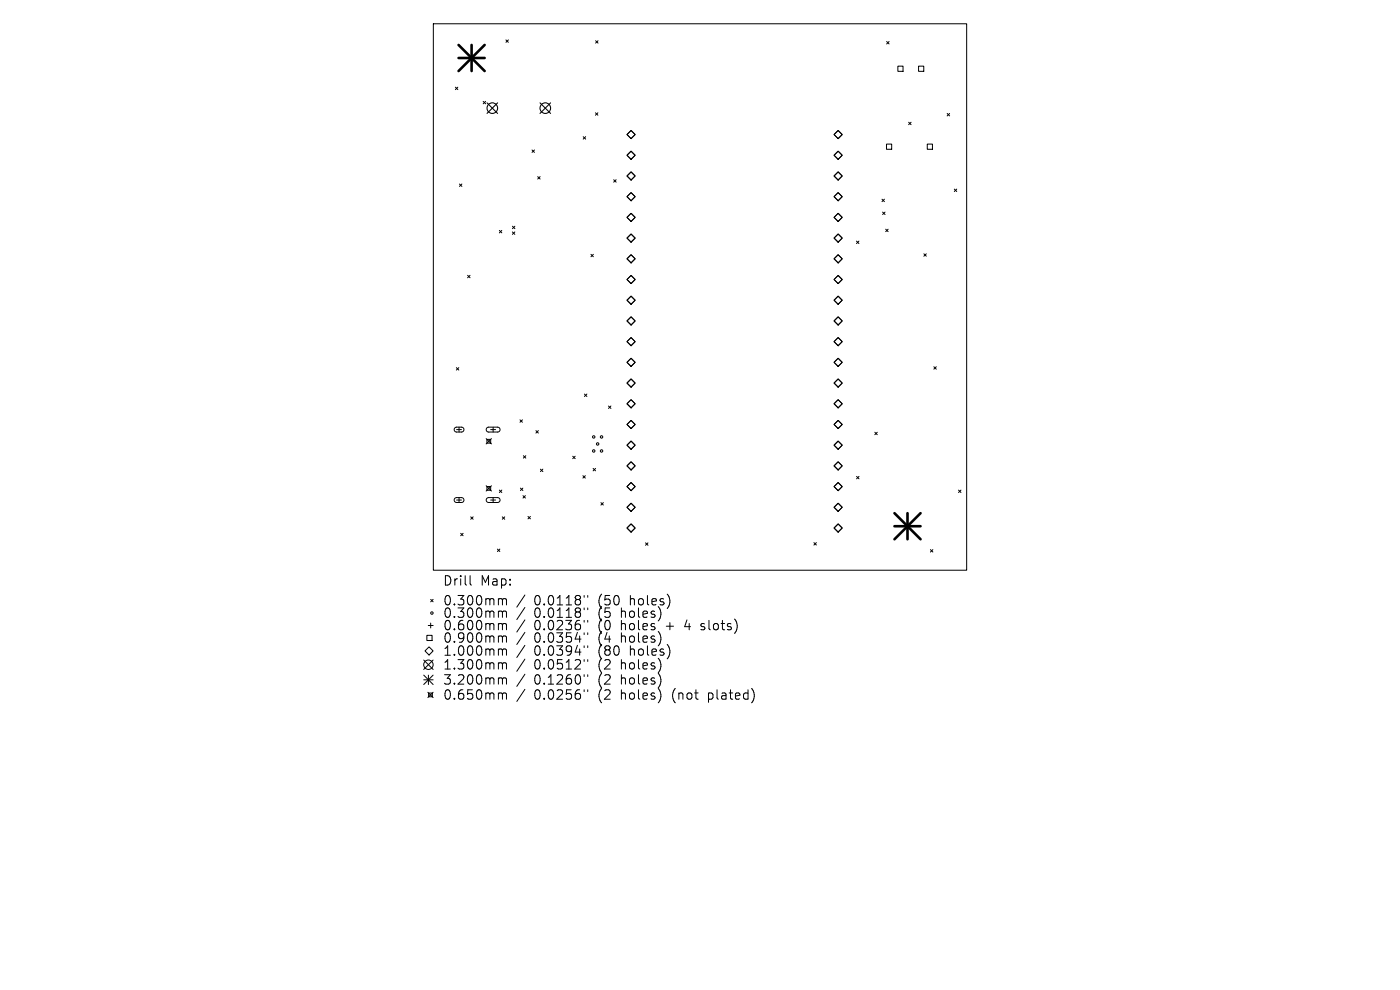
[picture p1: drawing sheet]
<svg xmlns="http://www.w3.org/2000/svg" width="297mm" height="210mm" viewBox="0 0 297 210" stroke-linecap="round" stroke-linejoin="round" font-family="sans-serif">
<defs><g id="words">
<g font-size="2.8">
<text x="93.9" y="124.5">Drill</text>
<text x="101.9" y="124.5">Map:</text>
<text x="93.9" y="128.7">0.300mm</text>
<text x="93.9" y="131.3">0.300mm</text>
<text x="113.3" y="128.7">0.0118&quot;</text>
<text x="113.3" y="131.3">0.0118&quot;</text>
<text x="127.1" y="128.7">(50</text>
<text x="127.1" y="131.3">(5</text>
<text x="132" y="131.3">holes)</text>
<text x="133.9" y="128.7">holes)</text>
<text x="93.9" y="134">0.600mm</text>
<text x="93.9" y="136.6">0.900mm</text>
<text x="113.3" y="134">0.0236&quot;</text>
<text x="113.3" y="136.6">0.0354&quot;</text>
<text x="127.1" y="134">(0</text>
<text x="127.1" y="136.6">(4</text>
<text x="132" y="134">holes</text>
<text x="132" y="136.6">holes)</text>
<text x="141.7" y="134">+</text>
<text x="145.9" y="134">4</text>
<text x="149.6" y="134">slots)</text>
<text x="93.9" y="139.4">1.000mm</text>
<text x="93.9" y="142.3">1.300mm</text>
<text x="113.3" y="139.4">0.0394&quot;</text>
<text x="113.3" y="142.3">0.0512&quot;</text>
<text x="127.1" y="139.4">(80</text>
<text x="127.1" y="142.3">(2</text>
<text x="132" y="142.3">holes)</text>
<text x="133.9" y="139.4">holes)</text>
<text x="93.9" y="145.5">3.200mm</text>
<text x="93.9" y="148.7">0.650mm</text>
<text x="113.3" y="145.5">0.1260&quot;</text>
<text x="113.3" y="148.7">0.0256&quot;</text>
<text x="127.1" y="145.5">(2</text>
<text x="127.1" y="148.7">(2</text>
<text x="132" y="145.5">holes)</text>
<text x="132" y="148.7">holes)</text>
<text x="143.1" y="148.7">(not</text>
<text x="150.9" y="148.7">plated)</text>
</g>
</g></defs>
<g fill="none" stroke="#000" stroke-width=".21">
<path d="M91.9 5h113.2v116h-113.2zM96.6 18.5l.5 .5M97.1 18.5l-.5 .5M107.3 8.5l.5 .5M107.8 8.5l-.5 .5M126.4 8.6l.5 .6M126.9 8.6l-.5 .6M188.1 8.8l.5 .5M188.6 8.8l-.5 .5M190.5 14h1.1v1.1h-1.1zM194.9 14h1.1v1.1h-1.1zM97.5 39l.5 .5"/>
<path d="M98 39l-.5 .5M102.5 21.5l.5 .5M103 21.5l-.5 .5M112.9 31.8l.5 .5M113.4 31.8l-.5 .5M114.1 37.5l.5 .5M114.6 37.5l-.5 .5M123.7 29l.5 .5M124.2 29l-.5 .5M126.3 23.9l.5 .5M126.8 23.9l-.5 .5M130.2 38.1l.5 .5"/>
<path d="M130.7 38.1l-.5 .5M133 28.5l.9-.8 .8 .8-.8 .9zM133 37.3l.9-.8 .8 .8-.8 .9zM133.9 32.1l.8 .8-.8 .9-.9-.9zM176.9 28.5l.9-.8 .9 .8-.9 .9zM176.9 37.3l.9-.8 .9 .8-.9 .9zM177.8 32.1l.9 .8-.9 .9-.9-.9zM188.1 30.6h1.1v1.1h-1.1zM192.8 25.9l.5 .5M193.3 25.9l-.5 .5M196.7 30.6h1.1v1.1h-1.1zM200.9 24.1l.6 .5"/>
<path d="M201.5 24.1l-.6 .5M99.2 58.4l.5 .5M99.7 58.4l-.5 .5M105.9 48.9l.6 .5M106.5 48.9l-.6 .5M108.7 49.2l.5 .5M108.7 48l.5 .5M109.2 49.2l-.5 .5M109.2 48l-.5 .5M125.4 53.9l.5 .6M125.9 53.9l-.5 .6M133 41.7l.9-.8 .8 .8-.8 .9z"/>
<path d="M133 46.1l.9-.9 .8 .9-.8 .9zM133 50.5l.9-.9 .8 .9-.8 .9zM133 54.9l.9-.9 .8 .9-.8 .9zM133.9 58.4l.8 .9-.8 .9-.9-.9zM176.9 41.7l.9-.8 .9 .8-.9 .9zM176.9 46.1l.9-.9 .9 .9-.9 .9zM176.9 50.5l.9-.9 .9 .9-.9 .9zM176.9 54.9l.9-.9 .9 .9-.9 .9zM177.8 58.4l.9 .9-.9 .9-.9-.9zM181.7 51.1l.5 .6M182.2 51.1l-.5 .6M187.1 42.3l.5 .5"/>
<path d="M187.2 45l.6 .5M187.6 42.3l-.5 .5M187.8 45l-.6 .5M187.9 48.6l.5 .5M188.4 48.6l-.5 .5M196 53.8l.5 .6M196.5 53.8l-.5 .6M202.5 40.1l.5 .5M203 40.1l-.5 .5M96.8 78l.5 .5M97.3 78l-.5 .5M133 63.7l.9-.9 .8 .9-.8 .8z"/>
<path d="M133 68.1l.9-.9 .8 .9-.8 .8zM133 72.5l.9-.9 .8 .9-.8 .8zM133.9 76l.8 .9-.8 .8-.9-.8zM176.9 68.1l.9-.9 .9 .9-.9 .8zM176.9 72.5l.9-.9 .9 .9-.9 .8zM177.8 62.8l.9 .9-.9 .8-.9-.8zM177.8 76l.9 .9-.9 .8-.9-.8zM198.1 77.8l.5 .5M198.6 77.8l-.5 .5M96.9 91.1h1M96.9 90.6h1M96.9 90.6l-.5 .4 .1 .5 .3 .1h1.1l.4-.1 .1-.4-.1-.3-.4-.2"/>
<path d="M97.4 90.6v1M103.1 93l1.2 1.2M103.3 93.2h.8v.8h-.8zM103.7 90.6l-.3 .1-.2 .3v.4l.2 .2h2.2l.3-.1 .2-.4-.2-.3-.3-.2M103.7 90.6h1.9M104.1 91.1h1M104.3 93l-1.2 1.2M104.6 90.6v1M110.3 89.1l.5 .5M110.8 89.1l-.5 .5M111 96.7l.5 .5M111.5 96.7l-.5 .5"/>
<path d="M113.7 91.3l.5 .6M114.2 91.3l-.5 .6M114.6 99.5l.6 .5M115.2 99.5l-.6 .5M121.5 96.8l.5 .5M122 96.8l-.5 .5M124 83.6l.5 .5M124.5 83.6l-.5 .5M125.8 99.4l.5 .5M126.3 99.4l-.5 .5M129.1 86.1l.5 .5M129.6 86.1l-.5 .5"/>
<path d="M133 85.6l.9-.8 .8 .8-.8 .9zM133 90l.9-.8 .8 .8-.8 .9zM133 94.4l.9-.8 .8 .8-.8 .9zM133.9 80.4l.8 .9-.8 .8-.9-.8zM133.9 98l.8 .8-.8 .9-.9-.9zM176.9 85.6l.9-.8 .9 .8-.9 .9zM176.9 90l.9-.8 .9 .8-.9 .9zM176.9 94.4l.9-.8 .9 .8-.9 .9zM177.8 80.4l.9 .9-.9 .8-.9-.8zM177.8 98l.9 .8-.9 .9-.9-.9zM185.6 91.7l.5 .5M186.1 91.7l-.5 .5"/>
<path d="M96.5 105.7l.3-.1h1.2l.4 .2v.4l-.4 .4h-1.3l-.3-.4zM96.9 106.1h1M97.4 105.6v1M97.7 113.1l.5 .5M98.2 113.1l-.5 .5M99.9 109.6l.5 .6M100.4 109.6l-.5 .6M103.1 103l1.2 1.2M103.3 105.7l.3-.1h2.1l.3 .2 .1 .4-.4 .4h-2.1l-.4-.4zM103.3 103.2h.8v.8h-.8zM104.1 106.1h1M104.3 103l-1.2 1.2"/>
<path d="M104.6 105.6v1M105.5 116.5l.5 .5M105.9 104l.6 .5M106 116.5l-.5 .5M106.5 104l-.6 .5M106.6 109.6l.5 .6M107.1 109.6l-.5 .6M110.4 103.5l.5 .6M110.9 103.5l-.5 .6M110.9 105.1l.6 .6M111.5 105.1l-.6 .6M112 109.5l.5 .6"/>
<path d="M112.5 109.5l-.5 .6M123.7 100.9l.5 .5M124.2 100.9l-.5 .5M127.5 106.6l.5 .5M128 106.6l-.5 .5M133 107.6l.9-.9 .8 .9-.8 .9zM133 112l.9-.9 .8 .9-.8 .9zM133.9 102.4l.8 .8-.8 .9-.9-.9zM136.9 115.2l.6 .5M137.5 115.2l-.6 .5M172.7 115.1l.5 .5M173.2 115.1l-.5 .5"/>
<path d="M176.9 107.6l.9-.9 .9 .9-.9 .9zM176.9 112l.9-.9 .9 .9-.9 .9zM177.8 102.4l.9 .8-.9 .9-.9-.9zM181.7 101.1l.5 .5M182.2 101.1l-.5 .5M197.4 116.6l.5 .5M197.9 116.6l-.5 .5M203.3 104l.6 .5M203.9 104l-.6 .5M90.6 134.8h1.1v1.1h-1.1zM90.8 132.7h1.1M91 137.2l.9 .9-.9 .8-.8-.8z"/>
<path d="M91.4 127.1l.5 .6M91.4 132.2v1M91.9 127.1l-.5 .6M99.7 122.1v1.7l.3 .3M106 127l.5 .1 .1 .2M106 129.6l.5 .1 .1 .2M106 132.3h.3l.3 .3M106 134.9l.5 .1 .1 .2M106 137.7h.3l.3 .2M106.6 127.3l.3-.3 .5 .1v1.2M106.6 127.3v1M106.6 129.9v1.1"/>
<path d="M106.6 132.6v1M106.6 135.2v1M106.6 137.9v1.1M106.6 129.9l.3-.3 .5 .1v1.3M106.6 132.6l.3-.3 .5 .1v1.2M106.6 135.2l.3-.3 .5 .1v1.2M106.6 137.9l.3-.2 .5 .1v1.2M111.4 126.2l-1.8 2.6M111.4 128.9l-1.8 2.5M111.4 131.5l-1.8 2.6M111.4 134.1l-1.8 2.6M111.4 136.9l-1.8 2.6"/>
<path d="M111.4 139.8l-1.8 2.6M123.9 126.3v.4M123.9 129v.3M123.9 131.6v.4M123.9 134.2v.4M123.9 137v.4M123.9 139.9v.4M124.7 126.3v.4M124.7 129v.3M124.7 131.6v.4M124.7 134.2v.4M124.7 137v.4"/>
<path d="M124.7 139.9v.4M148.7 133.5l.2 .1M148.8 132.4v.4M89.9 140l2 2M89.9 143.2l2 2M89.9 144.2h2M90.8 146.8l1.1 1.2M90.9 143.2v2M90.9 147h.8v.8h-.8zM91.9 140l-2 2M91.9 143.2l-2 2M91.9 146.8l-1.1 1.2"/>
<path d="M106 140.6h.3l.3 .3M106 143.8h.3l.3 .3M106 147l.5 .1 .1 .2M106.6 140.9v1M106.6 144.1v1M106.6 147.3v1M106.6 140.9l.3-.3 .5 .1v1.2M106.6 144.1l.3-.3 .5 .1v1.2M106.6 147.3l.3-.3 .5 .1v1.2M111.4 143l-1.8 2.6M111.4 146.2l-1.8 2.6M123.9 143.1v.4"/>
<path d="M123.9 146.3v.4M124.7 143.1v.4M124.7 146.3v.4"/>
<circle cx="126" cy="95.7" r=".26"/>
<circle cx="126" cy="92.7" r=".26"/>
<circle cx="126.8" cy="94.2" r=".26"/>
<circle cx="127.6" cy="95.7" r=".26"/>
<circle cx="127.6" cy="92.7" r=".26"/>
<circle cx="91.6" cy="130" r=".26"/>
<circle cx="90.9" cy="141" r="1"/>
</g>
<g fill="none" stroke="#000" stroke-width=".22">
<path d="M103.3 21.8l2.3 2.3M105.6 21.8l-2.3 2.3M114.6 21.8l2.2 2.3M116.8 21.8l-2.2 2.3"/>
<circle cx="104.4" cy="22.9" r="1.12"/>
<circle cx="115.7" cy="22.9" r="1.12"/>
</g>
<path d="M97.3 9.5l5.5 5.6M97.3 12.3h5.5M100 9.5v5.6M102.8 9.5l-5.5 5.6M189.8 108.9l5.5 5.5M189.8 111.6h5.5M192.5 108.9v5.5M195.3 108.9l-5.5 5.5" fill="none" stroke="#000" stroke-width=".55"/>
<use href="#words"/>
</svg>
